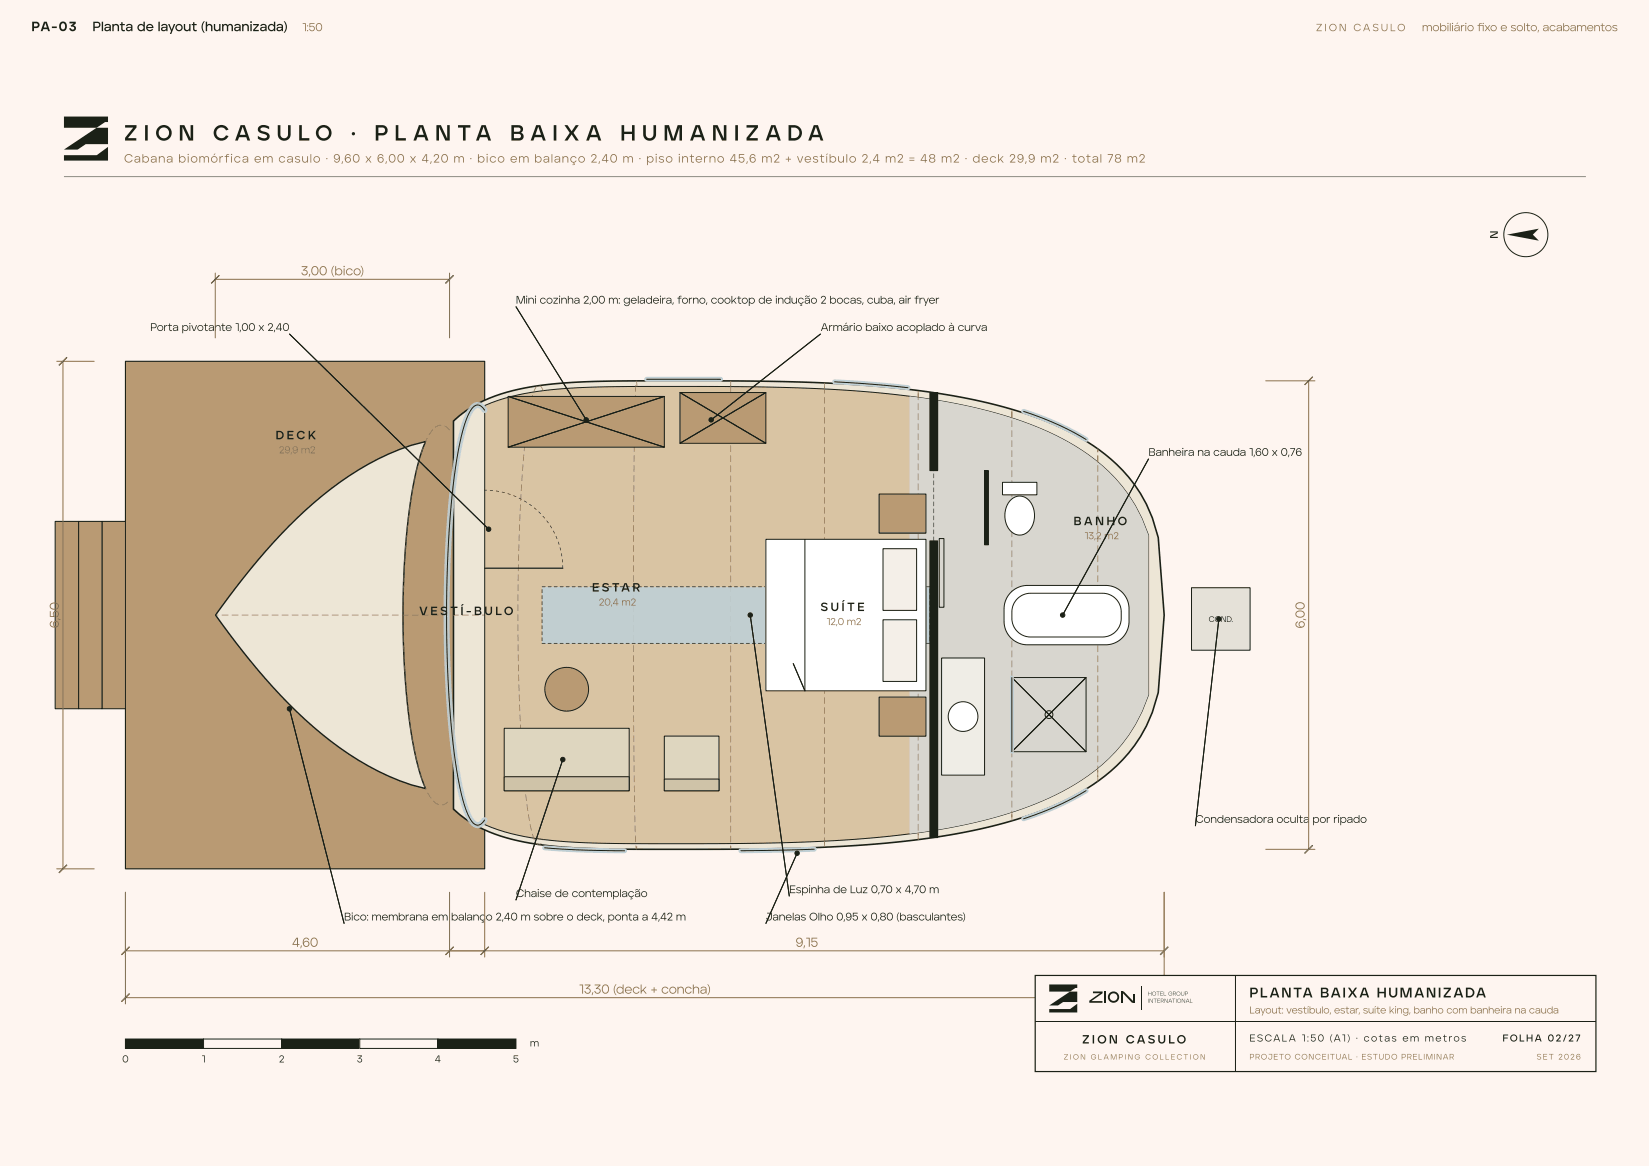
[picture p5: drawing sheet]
<svg xmlns="http://www.w3.org/2000/svg" width="420mm" height="297mm" viewBox="0 0 420 297" stroke-linecap="round" stroke-linejoin="round" font-family="sans-serif">
<defs><g id="words">
<g font-size="5.6" fill="#1b2117">
<text x="31.6" y="35.8">Z I O N</text>
<text x="54.2" y="35.8">C A S U L O</text>
<text x="89.3" y="35.8">·</text>
<text x="95.4" y="35.8">P L A N T A</text>
<text x="129.9" y="35.8">B A I X A</text>
<text x="158" y="35.8">H U M A N I Z A D A</text>
</g>
<text font-size="3.6" fill="#1b2117" x="318.2" y="254.1">PLANTA BAIXA HUMANIZADA</text>
<g font-size="3.4" fill="#1b2117">
<text x="8" y="7.9">PA-03</text>
<text x="23.6" y="7.9">Planta de layout (humanizada)</text>
</g>
<g font-size="3.3" fill="#8b714e">
<text x="76.6" y="70.1">3,00 (bico)</text>
<text x="15" y="160" transform="rotate(-90 15 160)">6,50</text>
<text x="332.3" y="160.1" transform="rotate(-90 332.3 160.1)">6,00</text>
<text x="74.3" y="241.2">4,60</text>
<text x="202.6" y="241.2">9,15</text>
<text x="147.4" y="253.1">13,30 (deck + concha)</text>
</g>
<text font-size="3.1" fill="#8b714e" x="31.6" y="41.4">Cabana biomórfica em casulo · 9,60 x 6,00 x 4,20 m · bico em balanço 2,40 m · piso interno 45,6 m² + vestíbulo 2,4 m² = 48 m² · deck 29,9 m² · total 78 m²</text>
<g font-size="3.1" fill="#1b2117">
<text x="70.2" y="111.9">D E C K</text>
<text x="273.4" y="133.8">B A N H O</text>
<text x="150.8" y="150.7">E S TA R</text>
<text x="209" y="155.7">S U Í T E</text>
<text x="106.7" y="156.7">V E S</text>
<text x="114.7" y="156.7">T Í - B U LO</text>
<text x="275.6" y="265.8">Z I O N CA S U LO</text>
</g>
<g font-size="2.9" fill="#8b714e">
<text x="77" y="7.9">1:50</text>
<text x="362.1" y="7.9">mobiliário fxo e solto, acabamentos</text>
<text x="376.2" y="7.9">i</text>
</g>
<g font-size="2.8" fill="#1b2117">
<text x="381.4" y="60.8" transform="rotate(-90 381.4 60.8)">N</text>
<text x="131.4" y="77.3">Mini cozinha 2,00 m: geladeira, forno, cooktop de indução 2 bocas, cuba, air fryer</text>
<text x="38.3" y="84.3">Porta pivotante 1,00 x 2,40</text>
<text x="209" y="84.3">Armário baixo acoplado à curva</text>
<text x="292.5" y="116.1">Banheira na cauda 1,60 x 0,76</text>
<text x="304.4" y="209.6">Condensadora oculta</text>
<text x="334.2" y="209.6">por ripado</text>
<text x="201" y="227.5">Espinha de Luz 0,70 x 4,70 m</text>
<text x="131.4" y="228.5">Chaise de contemplação</text>
<text x="87.6" y="234.5">Bico: membrana em</text>
<text x="114.9" y="234.5">balanç</text>
<text x="123.7" y="234.5">o 2,40 m sobre o deck, ponta a 4,42 m</text>
<text x="195" y="234.5">Janelas Olho 0,95 x 0,80 (basculantes)</text>
</g>
<text font-size="2.6" fill="#8b714e" x="335.1" y="7.9">Z I O N CA S U LO</text>
<g font-size="2.5" fill="#8b714e">
<text x="71" y="115.5">29,9 m²</text>
<text x="276.2" y="137.3">13,2 m²</text>
<text x="152.5" y="154.3">20,4 m²</text>
<text x="210.5" y="159.2">12,0 m²</text>
<text x="318.2" y="258.2">Layout: vestíbulo, estar, suíte king, banho com banheira na cauda</text>
</g>
<g font-size="2.5" fill="#1b2117">
<text x="135" y="266.6">m</text>
<text x="318.2" y="265.3">ESCALA 1:50 (A1) · cotas em metros</text>
<text x="382.7" y="265.3">FOLHA 02/27</text>
<text x="31.1" y="270.6">0</text>
<text x="51.3" y="270.6">1</text>
<text x="71" y="270.6">2</text>
<text x="90.9" y="270.6">3</text>
<text x="110.7" y="270.6">4</text>
<text x="130.6" y="270.6">5</text>
</g>
<text font-size="2" fill="#1b2117" x="307.8" y="158.4">COND.</text>
<g font-size="2" fill="#8b714e">
<text x="318.2" y="269.9">PROJETO CONCEITUAL · ESTUDO PRELIMINAR</text>
<text x="391.3" y="269.9">SET 2026</text>
</g>
<text font-size="1.9" fill="#8b714e" x="270.9" y="269.9">Z I O N G L A M P I N G C O L L E C T I O N</text>
<g font-size="1.5" fill="#1b2117">
<text x="292.3" y="255.4">INTERNATIONAL</text>
<text x="292.3" y="253.6">HOTEL GROUP</text>
</g>
</g></defs>
<path d="M0 0h419.9v297h-419.9z" fill="#fef5f0"/>
<g fill="#1b2117">
<path d="M16.3 29.7h11.2v1.4h-.7l-2.2 1.4h-8.3z"/>
<path d="M16.3 38.1l8.3-5.6h2.9v4.2h-5.7l-2 1.4z"/>
<path d="M16.3 39.5h8.3l2.9-2.1v3.5h-11.2z"/>
</g>
<path d="M16.3 45h387.6" fill="none" stroke="#1b2117" stroke-width=".25"/>
<path d="M31.9 92h91.5v129.3h-91.5z" fill="#b99a73"/>
<path d="M31.9 92h91.5v129.3h-91.5z" fill="none" stroke="#1b2117" stroke-width=".28"/>
<path d="M26 132.8h5.9v47.7h-5.9z" fill="#b99a73"/>
<path d="M26 132.8h5.9v47.7h-5.9z" fill="none" stroke="#1b2117" stroke-width=".25"/>
<path d="M20 132.8h6v47.7h-6z" fill="#b99a73"/>
<path d="M20 132.8h6v47.7h-6z" fill="none" stroke="#1b2117" stroke-width=".25"/>
<path d="M14 132.8h6v47.7h-6z" fill="#b99a73"/>
<path d="M14 132.8h6v47.7h-6z" fill="none" stroke="#1b2117" stroke-width=".25"/>
<path d="M115.5 107.3a36.3 36.3 0 0 1 19.6-8.7 204.7 204.7 0 0 1 31.7-1.6l34.7 .2a253.2 253.2 0 0 1 49.7 5.4 82 82 0 0 1 28.7 12 37.4 37.4 0 0 1 15.1 22.3l1.5 19.8-1.5 19.7a39 39 0 0 1-19.6 25.3 102 102 0 0 1-33.2 10.9 346.8 346.8 0 0 1-55.8 3.7h-18.1a244.8 244.8 0 0 1-31.7-1.3 42.1 42.1 0 0 1-18.1-6.4l-3-2.5z" fill="#ede6d6"/>
<path d="M115.5 107.3a36.3 36.3 0 0 1 19.6-8.7 204.7 204.7 0 0 1 31.7-1.6l34.7 .2a253.2 253.2 0 0 1 49.7 5.4 82 82 0 0 1 28.7 12 37.4 37.4 0 0 1 15.1 22.3l1.5 19.8-1.5 19.7a39 39 0 0 1-19.6 25.3 102 102 0 0 1-33.2 10.9 346.8 346.8 0 0 1-55.8 3.7h-18.1a244.8 244.8 0 0 1-31.7-1.3 42.1 42.1 0 0 1-18.1-6.4l-3-2.5z" fill="none" stroke="#1b2117" stroke-width=".41"/>
<path d="M73.5 134.1a82.9 82.9 0 0 1 28.3-19.6l2.9-1.1 3.7-.9a79.3 79.3 0 0 0-4.7 21.9 213 213 0 0 0 1.6 55.9 50.4 50.4 0 0 0 3.1 10.6 66.6 66.6 0 0 1-26.4-13.8 156.4 156.4 0 0 1-27.1-30.4 184.4 184.4 0 0 1 18.6-22.6z" fill="#ede6d6"/>
<path d="M73.5 134.1a82.9 82.9 0 0 1 28.3-19.6l2.9-1.1 3.7-.9a79.3 79.3 0 0 0-4.7 21.9 213 213 0 0 0 1.6 55.9 50.4 50.4 0 0 0 3.1 10.6 66.6 66.6 0 0 1-26.4-13.8 156.4 156.4 0 0 1-27.1-30.4 184.4 184.4 0 0 1 18.6-22.6z" fill="none" stroke="#1b2117" stroke-width=".36"/>
<path d="M130.4 156.6l1.7 .1-1.6 .1zM127.9 156.6l1.7 .1-1.7 .1zM125.3 156.6l1.7 .1-1.6 .1zM122.8 156.6l1.7 .1-1.7 .1zM120.2 156.6l1.7 .1-1.6 .1zM117.7 156.6l1.7 .1-1.7 .1zM115.1 156.6l1.7 .1-1.6 .1zM112.6 156.6l1.7 .1-1.7 .1zM110 156.6l1.7 .1-1.6 .1zM107.5 156.6l1.7 .1-1.7 .1zM104.9 156.6l1.7 .1-1.6 .1zM102.4 156.6l1.7 .1-1.7 .1zM99.8 156.6l1.7 .1-1.6 .1zM97.3 156.6l1.7 .1-1.7 .1zM94.7 156.6l1.7 .1-1.6 .1zM92.2 156.6l1.7 .1-1.7 .1zM89.6 156.6l1.7 .1-1.6 .1zM87.1 156.6l1.7 .1-1.7 .1zM84.5 156.6l1.7 .1-1.6 .1zM82 156.6l1.7 .1-1.7 .1zM79.4 156.6l1.7 .1-1.6 .1zM76.9 156.6l1.7 .1-1.7 .1zM74.3 156.6l1.7 .1-1.6 .1zM71.8 156.6l1.7 .1-1.7 .1zM69.2 156.6l1.7 .1-1.6 .1zM66.7 156.6l1.7 .1-1.7 .1zM64.1 156.6l1.7 .1-1.6 .1zM61.6 156.6l1.7 .1-1.7 .1zM59 156.6l1.7 .1-1.6 .1zM56.5 156.6l1.7 .1-1.7 .1zM55.1 156.6l.5 .1-.5 .1z" fill="#8b714e"/>
<path d="M123.4 103.3a68.8 68.8 0 0 1 23.7-4.5l13.5-.3h28.8a305.3 305.3 0 0 1 54.1 4.3 94.5 94.5 0 0 1 30.4 10.9 41.8 41.8 0 0 1 18.6 22.7v40.6a42.9 42.9 0 0 1-22 24.6 112.3 112.3 0 0 1-35.5 10.3 411.7 411.7 0 0 1-57.5 3h-6.7a272.2 272.2 0 0 1-33.8-1.2 51.3 51.3 0 0 1-13.6-3.6z" fill="#d9c4a3"/>
<path d="M123.4 103.3a68.8 68.8 0 0 1 23.7-4.5l13.5-.3h28.8a305.3 305.3 0 0 1 54.1 4.3 94.5 94.5 0 0 1 30.4 10.9 41.8 41.8 0 0 1 18.6 22.7v40.6a42.9 42.9 0 0 1-22 24.6 112.3 112.3 0 0 1-35.5 10.3 411.7 411.7 0 0 1-57.5 3h-6.7a272.2 272.2 0 0 1-33.8-1.2 51.3 51.3 0 0 1-13.6-3.6z" fill="none" stroke="#1b2117" stroke-width=".25"/>
<path d="M231.6 100.9a122.3 122.3 0 0 1 37.2 10 46.4 46.4 0 0 1 20.3 17.9l1.7 3.3 1.7 4.3v40.6a42.9 42.9 0 0 1-22 24.6 112.3 112.3 0 0 1-35.5 10.3l-3.4 .5z" fill="#d8d6cf"/>
<g fill="#8b714e">
<path d="M113.2 108.5l.5 .1 .9 .9zM110.8 108.7l1.1-.5 .5 .1-.1 .1-.4-.1-1 .6zM110.1 109.4l.1 .2-1 1.2zM108.7 111.6l.2 .1-.8 1.4zM107.7 113.9l.2 .1-.7 1.5zM106.9 116.3l.2 .1-.6 1.6zM106.2 118.8l.2 .1-.5 1.5zM105.6 121.3l.2 .1-.4 1.5zM105.1 123.8l.2 .1-.4 1.5zM104.7 126.3l.2 .1-.4 1.6zM104.3 128.8l.2 .1-.3 1.6zM104 131.3l.2 .1-.3 1.6zM103.7 133.8l.2 .1-.3 1.7zM103.5 136.4l.1 .1-.2 1.6zM103.2 138.9l.2 .1-.2 1.6zM103.1 141.5l.1 .1-.2 1.6zM102.9 144l.2 .1-.2 1.6zM102.8 146.6h.1l-.1 1.7zM102.7 149.1l.2 .1-.2 1.6zM102.6 151.7h.2l-.1 1.7zM102.6 154.2l.2 .1-.2 1.6zM102.6 156.8h.1l-.1 1.7zM102.6 159.3l.2 .1-.1 1.6zM102.6 161.9h.2l-.1 1.7zM102.7 164.4l.2 .1-.1 1.6zM102.8 167h.2l-.1 1.7zM102.9 169.5l.2 .1v1.6zM103.1 172.1h.1v1.7zM103.3 174.6l.1 .1 .1 1.6zM103.5 177.1l.1 .1 .1 1.6zM103.7 179.7h.2l.1 1.7zM104 182.2l.2 .1 .1 1.6zM104.4 184.7l.1 .1 .2 1.6zM104.7 187.3h.2l.2 1.6zM105.2 189.8h.2l.2 1.6zM105.7 192.3h.2l.2 1.6zM106.3 194.7l.2 .1 .3 1.6zM107 197.2h.1l.5 1.6zM107.8 199.6h.2l.5 1.6zM108.9 201.9h.1l.8 1.5-.6-.6zM110.3 204l.7 .6 .7 .4-.7-.3zM112.6 205h.2l1.3-.7-.4 .4-.9 .4z"/>
<path d="M137.5 98.2l.5 .3 .4 1.1-.5-1zM136.6 98.4l.2 .1-.3 .1-.6 1.3v-.4zM135.6 100.7l.1 .1-.5 1.5zM135 103.1l.1 .1-.4 1.6zM134.5 105.6l.2 .1-.4 1.6zM134.2 108.2l.1 .1-.3 1.6zM133.8 110.7l.2 .1-.3 1.6zM133.6 113.2l.1 .1-.2 1.6zM133.3 115.8l.2 .1-.2 1.6zM133.1 118.3l.2 .1-.2 1.6zM132.9 120.9h.2l-.2 1.7zM132.8 123.4l.1 .1-.2 1.6zM132.6 125.9l.2 .1-.2 1.6zM132.5 128.5l.2 .1-.2 1.6zM132.4 131l.1 .1-.1 1.6zM132.3 133.6l.1 .1-.1 1.6zM132.2 136.1l.1 .1-.1 1.6zM132.1 138.7l.2 .1-.2 1.6zM132 141.2l.2 .1-.2 1.6zM132 143.8l.1 .1-.1 1.6zM131.9 146.3l.2 .1-.1 1.6zM131.9 148.9l.1 .1-.1 1.6zM131.8 151.4l.2 .1-.1 1.6zM131.8 154l.2 .1-.1 1.6zM131.8 156.5l.2 .1-.1 1.6zM131.8 159.1l.2 .1-.1 1.6zM131.8 161.6l.2 .1-.1 1.6zM131.9 164.2l.1 .1v1.6zM131.9 166.7l.2 .1-.1 1.6zM131.9 169.3l.2 .1v1.6zM132 171.8l.2 .1-.1 1.6zM132.1 174.4h.1v1.7zM132.1 176.9l.2 .1v1.6zM132.2 179.5h.2v1.7zM132.3 182l.2 .1v1.6zM132.5 184.6h.1v1.7zM132.6 187.1l.2 .1v1.6zM132.7 189.7h.2v1.7zM132.9 192.2l.2 .1v1.6zM133.1 194.8h.2v1.7zM133.3 197.3l.2 .1v1.6zM133.5 199.8l.2 .1 .1 1.6zM133.8 202.4h.2l.1 1.7zM134.1 204.9l.2 .1 .1 1.6zM134.5 207.4l.2 .1 .1 1.6zM134.9 209.9l.2 .1 .3 1.6zM135.5 212.4l.2 .1 .4 1.5-.2-.2zM136.5 214.7l.4 .5h.5l.3-.4 .2 .1-.4 .4h-.6zM138.3 213.8l.2 .1-.2 .2z"/>
<path d="M161.9 97h.3v1.5l-.2-1.4h.1l-.1 .1zM161.8 98.1l.2 .1-.2 1.6zM161.7 100.6l.2 .1-.2 1.7zM161.6 103.2l.2 .1-.1 1.6zM161.6 105.7l.2 .1-.2 1.6zM161.5 108.3l.2 .1-.1 1.6zM161.5 110.8l.2 .1-.2 1.6zM161.5 113.4l.1 .1-.1 1.6zM161.4 115.9l.2 .1-.1 1.6zM161.4 118.5l.2 .1-.1 1.6zM161.4 121l.1 .1-.1 1.6zM161.4 123.6l.1 .1-.1 1.6zM161.3 126.1l.2 .1-.1 1.6zM161.3 128.7l.2 .1-.1 1.6zM161.3 131.2l.2 .1-.1 1.6zM161.3 133.8l.2 .1-.2 1.6zM161.3 136.3l.1 .1-.1 1.6zM161.3 138.9l.1 .1-.1 1.6zM161.2 141.4l.2 .1-.1 1.6zM161.2 144l.2 .1-.1 1.6zM161.2 146.5l.2 .1-.1 1.6zM161.2 149.1l.2 .1-.1 1.6zM161.2 151.6l.2 .1-.1 1.6zM161.2 154.2l.2 .1-.1 1.6zM161.2 156.7l.2 .1-.1 1.6zM161.2 159.3l.2 .1-.1 1.6zM161.2 161.8l.2 .1-.1 1.6zM161.2 164.4l.2 .1-.1 1.6zM161.2 166.9l.2 .1-.1 1.6zM161.2 169.5l.2 .1-.1 1.6zM161.2 172l.2 .1-.1 1.6zM161.3 174.6l.1 .1-.1 1.6zM161.3 177.1l.1 .1-.1 1.6zM161.3 179.7l.2 .1-.1 1.6zM161.3 182.2l.2 .1-.1 1.6zM161.3 184.8l.2 .1-.1 1.6zM161.3 187.3l.2 .1-.1 1.6zM161.4 189.9l.1 .1-.1 1.6zM161.4 192.4l.2 .1-.1 1.6zM161.4 195l.2 .1-.1 1.6zM161.4 197.5l.2 .1-.1 1.6zM161.5 200.1l.1 .1v1.6zM161.5 202.6l.2 .1-.1 1.6zM161.5 205.2l.2 .1-.1 1.6zM161.6 207.7l.2 .1-.1 1.6zM161.7 210.3l.1 .1v1.6zM161.7 212.8l.2 .1v1.6zM161.9 215.4h.1l.1 .8-.1 .1 .1-.7h.2l-.2 .8-.2-.1z"/>
<path d="M186 97l.2 .1-.1 1.5-.1-1.5h.2l-.1 .2zM186 98.2h.2l-.1 1.7zM186 100.7l.2 .1-.1 1.6zM186 103.3h.2l-.1 1.7zM186 105.8l.2 .1-.1 1.6zM186 108.4h.2l-.1 1.7zM186 110.9l.2 .1-.1 1.6zM186 113.5h.2l-.1 1.7zM186 116l.2 .1-.1 1.6zM186 118.6h.2l-.1 1.7zM186 121.1l.2 .1-.1 1.6zM186 123.7h.2l-.1 1.7zM186 126.2l.2 .1-.1 1.6zM186 128.8h.2l-.1 1.7zM186 131.3l.2 .1-.1 1.6zM186 133.9h.2l-.1 1.7zM186 136.4l.2 .1-.1 1.6zM186 139h.2l-.1 1.7zM186 141.5l.2 .1-.1 1.6zM186 144.1h.2l-.1 1.7zM186 146.6l.2 .1-.1 1.6zM186 149.2h.2l-.1 1.7zM186 151.7l.2 .1-.1 1.6zM186 154.3h.2l-.1 1.7zM186 156.8l.2 .1-.1 1.6zM186 159.4h.2l-.1 1.7zM186 161.9l.2 .1-.1 1.6zM186 164.5h.2l-.1 1.7zM186 167l.2 .1-.1 1.6zM186 169.6h.2l-.1 1.7zM186 172.1l.2 .1-.1 1.6zM186 174.7h.2l-.1 1.7zM186 177.2l.2 .1-.1 1.6zM186 179.8h.2l-.1 1.7zM186 182.3l.2 .1-.1 1.6zM186 184.9h.2l-.1 1.7zM186 187.4l.2 .1-.1 1.6zM186 190h.2l-.1 1.7zM186 192.5l.2 .1-.1 1.6zM186 195.1h.2l-.1 1.7zM186 197.6l.2 .1-.1 1.6zM186 200.2h.2l-.1 1.7zM186 202.7l.2 .1-.1 1.6zM186 205.3h.2l-.1 1.7zM186 207.8l.2 .1-.1 1.6zM186 210.4h.2l-.1 1.7zM186 212.9l.2 .1-.1 1.6zM186 215.4l.2 .1-.1 .9-.1-.9h.2v.8h-.2z"/>
<path d="M209.9 97.5l.2 .1-.1 1.6-.1-1.6h.2l-.2 .1zM209.9 98.6l.2 .1-.1 1.6zM209.9 101.1l.2 .1-.1 1.6zM209.9 103.7l.2 .1-.1 1.6zM209.9 106.2l.2 .1-.1 1.6zM209.9 108.8l.2 .1-.1 1.6zM209.9 111.3l.2 .1-.1 1.6zM209.9 113.9l.2 .1-.1 1.6zM209.9 116.4l.2 .1-.1 1.6zM209.9 119l.2 .1-.1 1.6zM209.9 121.5l.2 .1-.1 1.6zM209.9 124.1l.2 .1-.1 1.6zM209.9 126.6l.2 .1-.1 1.6zM209.9 129.2l.2 .1-.1 1.6zM209.9 131.7l.2 .1-.1 1.6zM209.9 134.3l.2 .1-.1 1.6zM209.9 136.8l.2 .1-.1 1.6zM209.9 139.4l.2 .1-.1 1.6zM209.9 141.9l.2 .1-.1 1.6zM209.9 144.5l.2 .1-.1 1.6zM209.9 147l.2 .1-.1 1.6zM209.9 149.6l.2 .1-.1 1.6zM209.9 152.1l.2 .1-.1 1.6zM209.9 154.7h.2l-.1 1.7zM209.9 157.2l.2 .1-.1 1.6zM209.9 159.8h.2l-.1 1.7zM209.9 162.3l.2 .1-.1 1.6zM209.9 164.9h.2l-.1 1.7zM209.9 167.4l.2 .1-.1 1.6zM209.9 170h.2l-.1 1.7zM209.9 172.5l.2 .1-.1 1.6zM209.9 175.1h.2l-.1 1.7zM209.9 177.6l.2 .1-.1 1.6zM209.9 180.2h.2l-.1 1.7zM209.9 182.7l.2 .1-.1 1.6zM209.9 185.3h.2l-.1 1.7zM209.9 187.8l.2 .1-.1 1.6zM209.9 190.4h.2l-.1 1.7zM209.9 192.9l.2 .1-.1 1.6zM209.9 195.5h.2l-.1 1.7zM209.9 198l.2 .1-.1 1.6zM209.9 200.6h.2l-.1 1.7zM209.9 203.1l.2 .1-.1 1.6zM209.9 205.7h.2l-.1 1.7zM209.9 208.2l.2 .1-.1 1.6zM209.9 210.8h.2l-.1 1.7zM209.9 213.3l.2 .1-.1 1.6zM209.9 214.2l.2 .1-.1 1.4z"/>
<path d="M233.8 99.6l.1 .1-.1 1.6zM233.8 100.2l.1 .1-.1 1.6zM233.8 102.8l.1 .1-.1 1.6zM233.8 105.3l.1 .1-.1 1.6zM233.8 107.9l.1 .1-.1 1.6zM233.8 110.4l.1 .1-.1 1.6zM233.8 113l.1 .1-.1 1.6zM233.8 115.5l.1 .1-.1 1.6zM233.8 118.1l.1 .1-.1 1.6zM233.8 120.6l.1 .1-.1 1.6zM233.8 123.2l.1 .1-.1 1.6zM233.8 125.7l.1 .1-.1 1.6zM233.8 128.3l.1 .1-.1 1.6zM233.8 130.8l.1 .1-.1 1.6zM233.8 133.4l.1 .1-.1 1.6zM233.8 135.9l.1 .1-.1 1.6zM233.8 138.5l.1 .1-.1 1.6zM233.8 141l.1 .1-.1 1.6zM233.8 143.6l.1 .1-.1 1.6zM233.8 146.1l.1 .1-.1 1.6zM233.8 148.7l.1 .1-.1 1.6zM233.8 151.2l.1 .1-.1 1.6zM233.8 153.8l.1 .1-.1 1.6zM233.8 156.3l.1 .1-.1 1.6zM233.8 158.9l.1 .1-.1 1.6zM233.8 161.4l.1 .1-.1 1.6zM233.8 164l.1 .1-.1 1.6zM233.8 166.5l.1 .1-.1 1.6zM233.8 169.1l.1 .1-.1 1.6zM233.8 171.6l.1 .1-.1 1.6zM233.8 174.2l.1 .1-.1 1.6zM233.8 176.7l.1 .1-.1 1.6zM233.8 179.3l.1 .1-.1 1.6zM233.8 181.8l.1 .1-.1 1.6zM233.8 184.4l.1 .1-.1 1.6zM233.8 186.9l.1 .1-.1 1.6zM233.8 189.5l.1 .1-.1 1.6zM233.8 192l.1 .1-.1 1.6zM233.8 194.6l.1 .1-.1 1.6zM233.8 197.1l.1 .1-.1 1.6zM233.8 199.7l.1 .1-.1 1.6zM233.8 202.2l.1 .1-.1 1.6zM233.8 204.8l.1 .1-.1 1.6zM233.8 207.3l.1 .1-.1 1.6zM233.8 209.9l.1 .1-.1 1.6zM233.8 212.4l.1 .1-.1 1.5zM233.8 212l.1 .1-.1 .7z"/>
<path d="M257.6 104.9h.2l-.1 1.7zM257.6 104.5l.2 .1-.1 1.6zM257.6 107.1l.2 .1-.1 1.6zM257.6 109.6l.2 .1-.1 1.6zM257.6 112.2l.2 .1-.1 1.6zM257.6 114.7l.2 .1-.1 1.6zM257.6 117.3l.2 .1-.1 1.6zM257.6 119.8l.2 .1-.1 1.6zM257.6 122.4l.2 .1-.1 1.6zM257.6 124.9l.2 .1-.1 1.6zM257.6 127.5l.2 .1-.1 1.6zM257.6 130l.2 .1-.1 1.6zM257.6 132.6l.2 .1-.1 1.6zM257.6 135.1l.2 .1-.1 1.6zM257.6 137.7l.2 .1-.1 1.6zM257.6 140.2l.2 .1-.1 1.6zM257.6 142.8l.2 .1-.1 1.6zM257.6 145.3l.2 .1-.1 1.6zM257.6 147.9l.2 .1-.1 1.6zM257.6 150.4l.2 .1-.1 1.6zM257.6 153l.2 .1-.1 1.6zM257.6 155.5l.2 .1-.1 1.6zM257.6 158.1l.2 .1-.1 1.6zM257.6 160.6l.2 .1-.1 1.6zM257.6 163.2l.2 .1-.1 1.6zM257.6 165.7l.2 .1-.1 1.6zM257.6 168.3l.2 .1-.1 1.6zM257.6 170.8l.2 .1-.1 1.6zM257.6 173.4l.2 .1-.1 1.6zM257.6 175.9l.2 .1-.1 1.6zM257.6 178.5l.2 .1-.1 1.6zM257.6 181l.2 .1-.1 1.6zM257.6 183.6l.2 .1-.1 1.6zM257.6 186.1l.2 .1-.1 1.6zM257.6 188.7l.2 .1-.1 1.6zM257.6 191.2l.2 .1-.1 1.6zM257.6 193.8l.2 .1-.1 1.6zM257.6 196.3l.2 .1-.1 1.6zM257.6 198.9l.2 .1-.1 1.6zM257.6 201.4l.2 .1-.1 1.6zM257.6 204l.2 .1-.1 1.6zM257.6 206.5l.2 .1-.1 1.6zM257.6 207.4l.2 .1-.1 1.6z"/>
<path d="M279.5 116.1l.2 .1-.1 1.6zM279.5 114.3h.2l-.1 1-.1-1h.2l-.1 .8zM279.5 116l.2 .1-.1 1.6zM279.5 118.5l.2 .1-.1 1.6zM279.5 121.1l.2 .1-.1 1.6zM279.5 123.6l.2 .1-.1 1.6zM279.5 126.2l.2 .1-.1 1.6zM279.5 128.7l.2 .1-.1 1.6zM279.5 131.3l.2 .1-.1 1.6zM279.5 133.8l.2 .1-.1 1.6zM279.5 136.4l.2 .1-.1 1.6zM279.5 138.9l.2 .1-.1 1.6zM279.5 141.5l.2 .1-.1 1.6zM279.5 144l.2 .1-.1 1.6zM279.5 146.6l.2 .1-.1 1.6zM279.5 149.1l.2 .1-.1 1.6zM279.5 151.7l.2 .1-.1 1.6zM279.5 154.2l.2 .1-.1 1.6zM279.5 156.8l.2 .1-.1 1.6zM279.5 159.3l.2 .1-.1 1.6zM279.5 161.9l.2 .1-.1 1.6zM279.5 164.4l.2 .1-.1 1.6zM279.5 167l.2 .1-.1 1.6zM279.5 169.5l.2 .1-.1 1.6zM279.5 172.1l.2 .1-.1 1.6zM279.5 174.6l.2 .1-.1 1.6zM279.5 177.2l.2 .1-.1 1.6zM279.5 179.7l.2 .1-.1 1.6zM279.5 182.3l.2 .1-.1 1.6zM279.5 184.8l.2 .1-.1 1.6zM279.5 187.4l.2 .1-.1 1.6zM279.5 189.9l.2 .1-.1 1.6zM279.5 192.5l.2 .1-.1 1.6zM279.5 195l.2 .1-.1 1.6zM279.5 197.6l.2 .1-.1 1.4zM279.5 196.2l.2 .1-.1 1.6z"/>
</g>
<path d="M138 149.5h98.8v14.4h-98.8z" fill="#bfd0d6"/>
<path d="M139.5 163.8l.9 .1-.8 .1zM141 163.8l1 .1-.9 .1zM142.6 163.8l.9 .1-.9 .1zM144.1 163.8l.9 .1-.8 .1zM145.6 163.8l1 .1-.9 .1zM147.2 163.8l.9 .1-.9 .1zM148.7 163.8l.9 .1-.8 .1zM150.2 163.8l1 .1-.9 .1zM151.7 163.8l1 .1-.9 .1zM153.3 163.8l.9 .1-.9 .1zM154.8 163.8l.9 .1-.8 .1zM156.3 163.8l1 .1-.9 .1zM157.9 163.8l.9 .1-.9 .1zM159.4 163.8l.9 .1-.8 .1zM160.9 163.8l1 .1-.9 .1zM162.5 163.8l.9 .1-.9 .1zM164 163.8l.9 .1-.8 .1zM165.5 163.8l1 .1-.9 .1zM167 163.8l1 .1-.9 .1zM168.6 163.8l.9 .1-.9 .1zM170.1 163.8l.9 .1-.8 .1zM171.6 163.8l1 .1-.9 .1zM173.2 163.8l.9 .1-.9 .1zM174.7 163.8l.9 .1-.8 .1zM176.2 163.8l1 .1-.9 .1zM177.8 163.8l.9 .1-.9 .1zM179.3 163.8l.9 .1-.8 .1zM180.8 163.8l1 .1-.9 .1zM182.3 163.8l1 .1-.9 .1zM183.9 163.8l.9 .1-.9 .1zM185.4 163.8l.9 .1-.8 .1zM186.9 163.8l1 .1-.9 .1zM188.5 163.8l.9 .1-.9 .1zM190 163.8l.9 .1-.8 .1zM191.5 163.8l1 .1-.9 .1zM193.1 163.8l.9 .1-.9 .1zM194.6 163.8l.9 .1-.8 .1zM196.1 163.8l1 .1-.9 .1zM197.6 163.8l1 .1-.9 .1zM199.2 163.8l.9 .1-.9 .1zM200.7 163.8l.9 .1-.8 .1zM202.2 163.8l1 .1-.9 .1zM203.8 163.8l.9 .1-.9 .1zM205.3 163.8l.9 .1-.8 .1zM206.8 163.8l1 .1-.9 .1zM208.4 163.8l.9 .1-.9 .1zM209.9 163.8l.9 .1-.8 .1zM211.4 163.8l1 .1-.9 .1zM212.9 163.8l1 .1-.9 .1zM214.5 163.8l.9 .1-.9 .1zM216 163.8l.9 .1-.8 .1zM217.5 163.8l1 .1-.9 .1zM219.1 163.8l.9 .1-.9 .1zM220.6 163.8l.9 .1-.8 .1zM222.1 163.8l1 .1-.9 .1zM223.7 163.8l.9 .1-.9 .1zM225.2 163.8l.9 .1-.8 .1zM226.7 163.8l1 .1-.9 .1zM228.2 163.8l1 .1-.9 .1zM229.8 163.8l.9 .1-.9 .1zM231.3 163.8l.9 .1-.8 .1zM232.8 163.8l1 .1-.9 .1zM234.4 163.8l.9 .1-.9 .1zM235.9 163.8l.9 .1-.8 .1zM236.7 162.4h.2l-.1 .9zM236.7 160.8l.2 .1-.1 .9zM236.7 159.3l.2 .1-.1 .8zM236.7 157.8h.2l-.1 .9zM236.7 156.2l.2 .1-.1 .9zM236.7 154.7l.2 .1-.1 .8zM236.7 153.2h.2l-.1 .9zM236.7 151.6l.2 .1-.1 .9zM236.7 150.1l.2 .1-.1 .9zM235.9 149.4l1 .1-.9 .1zM234.4 149.4l.9 .1-.8 .1zM232.9 149.4l.9 .1-.9 .1zM231.3 149.4l1 .1-.9 .1zM229.8 149.4l.9 .1-.8 .1zM228.3 149.4l.9 .1-.9 .1zM226.7 149.4l1 .1-.9 .1zM225.2 149.4l1 .1-.9 .1zM223.7 149.4l.9 .1-.8 .1zM222.2 149.4l.9 .1-.9 .1zM220.6 149.4l1 .1-.9 .1zM219.1 149.4l.9 .1-.8 .1zM217.6 149.4l.9 .1-.9 .1zM216 149.4l1 .1-.9 .1zM214.5 149.4l.9 .1-.8 .1zM213 149.4l.9 .1-.9 .1zM211.4 149.4l1 .1-.9 .1zM209.9 149.4l1 .1-.9 .1zM208.4 149.4l.9 .1-.8 .1zM206.9 149.4l.9 .1-.9 .1zM205.3 149.4l1 .1-.9 .1zM203.8 149.4l.9 .1-.8 .1zM202.3 149.4l.9 .1-.9 .1zM200.7 149.4l1 .1-.9 .1zM199.2 149.4l.9 .1-.8 .1zM197.7 149.4l.9 .1-.9 .1zM196.1 149.4l1 .1-.9 .1zM194.6 149.4l1 .1-.9 .1zM193.1 149.4l.9 .1-.8 .1zM191.6 149.4l.9 .1-.9 .1zM190 149.4l1 .1-.9 .1zM188.5 149.4l.9 .1-.8 .1zM187 149.4l.9 .1-.9 .1zM185.4 149.4l1 .1-.9 .1zM183.9 149.4l.9 .1-.8 .1zM182.4 149.4l.9 .1-.9 .1zM180.8 149.4l1 .1-.9 .1zM179.3 149.4l1 .1-.9 .1zM177.8 149.4l.9 .1-.8 .1zM176.3 149.4l.9 .1-.9 .1zM174.7 149.4l1 .1-.9 .1zM173.2 149.4l.9 .1-.8 .1zM171.7 149.4l.9 .1-.9 .1zM170.1 149.4l1 .1-.9 .1zM168.6 149.4l.9 .1-.8 .1zM167.1 149.4l.9 .1-.9 .1zM165.5 149.4l1 .1-.9 .1zM164 149.4l1 .1-.9 .1zM162.5 149.4l.9 .1-.8 .1zM161 149.4l.9 .1-.9 .1zM159.4 149.4l1 .1-.9 .1zM157.9 149.4l.9 .1-.8 .1zM156.4 149.4l.9 .1-.9 .1zM154.8 149.4l1 .1-.9 .1zM153.3 149.4l.9 .1-.8 .1zM151.8 149.4l.9 .1-.9 .1zM150.2 149.4l1 .1-.9 .1zM148.7 149.4l1 .1-.9 .1zM147.2 149.4l.9 .1-.8 .1zM145.7 149.4l.9 .1-.9 .1zM144.1 149.4l1 .1-.9 .1zM142.6 149.4l.9 .1-.8 .1zM141.1 149.4l.9 .1-.9 .1zM139.5 149.4l1 .1-.9 .1zM138 149.4l.9 .1-.8 .1zM138 150.1l.2 .1-.2 .9zM138 151.7h.2l-.2 .9zM138 153.2l.2 .1-.2 .8zM138 154.7l.2 .1-.2 .9zM138 156.3h.2l-.2 .9zM138 157.8l.2 .1-.2 .8zM138 159.3l.2 .1-.2 .9zM138 160.8l.2 .1-.2 .9zM138 162.4h.2l-.2 .9zM138 163.8l.9 .1-.9 .1z" fill="#1b2117"/>
<path d="M164.7 96.6h18.8M212.5 97.3l9.4 .6 9.3 .9M260.7 104.8a74.8 74.8 0 0 1 15.9 7.1M138.7 216l8.1 .5 12.3 .2M207.4 216.3l-18.7 .4M276.6 201.4a74.8 74.8 0 0 1-15.9 7.2" fill="none" stroke="#bfd0d6" stroke-width="1.3"/>
<path d="M164.7 96.6h18.8M212.5 97.3l9.4 .6 9.3 .9M123.4 104.5a1.93 1.93 0 0 0-2.3-1.2 8.5 8.5 0 0 0-2.8 4.8 127.4 127.4 0 0 0-3.9 26.8 308.1 308.1 0 0 0 1.9 61.5 41.1 41.1 0 0 0 3.3 12.1 2.48 2.48 0 0 0 2.4 1.7l.5-.3 .9-1M260.7 104.8a74.8 74.8 0 0 1 15.9 7.1M138.7 216l8.1 .5 12.3 .2M207.4 216.3l-18.7 .4M276.6 201.4a74.8 74.8 0 0 1-15.9 7.2" fill="none" stroke="#1b2117" stroke-width=".25"/>
<path d="M123.4 104.5a1.93 1.93 0 0 0-2.3-1.2 8.5 8.5 0 0 0-2.8 4.8 127.4 127.4 0 0 0-3.9 26.8 308.1 308.1 0 0 0 1.9 61.5 41.1 41.1 0 0 0 3.3 12.1 2.48 2.48 0 0 0 2.4 1.7l.5-.3 .9-1" fill="none" stroke="#bfd0d6" stroke-width="1.5"/>
<path d="M123.4 144.7h19.9" fill="none" stroke="#1b2117" stroke-width=".31"/>
<g fill="#1b2117">
<path d="M236.8 137.8h2v75.6h-2z"/>
<path d="M143.2 144h.2v.7h-.1zM143.1 142.5h.2v.7h-.1zM142.9 141l.1-.1 .2 .8h-.2zM142.5 139.5l.2-.1 .2 .8h-.2zM142.1 138h.1l.3 .7-.2 .1zM141.5 136.6l.1-.1 .3 .7-.1 .1zM140.8 135.2h.2l.3 .7h-.1zM140 133.9l.2-.1 .4 .7-.2 .1zM139.2 132.7l.1-.1 .4 .6-.1 .1zM138.2 131.5l.1-.1 .5 .6-.1 .1zM137.2 130.3l.6 .5-.1 .1-.6-.5zM136.1 129.3l.5 .5-.1 .1-.5-.5zM134.8 128.3l.7 .5-.1 .1-.7-.4zM133.5 127.5l.7 .4-.1 .2-.6-.5zM132.2 126.8l.7 .3-.1 .2-.7-.4zM130.8 126.2l.7 .3-.1 .1-.7-.3zM129.3 125.7l.7 .2v.1l-.7-.2zM127.8 125.3l.8 .1-.1 .2-.7-.2zM126.3 125l.8 .1v.2l-.8-.2zM124.8 124.8l.7 .1v.1h-.7zM123.4 124.8h.6v.1h-.6z"/>
</g>
<path d="M236.8 137.8h2v75.6h-2z" fill="none" stroke="#1b2117" stroke-width=".25"/>
<path d="M236.8 100h2v19.9h-2z" fill="#1b2117"/>
<path d="M236.8 100h2v19.9h-2z" fill="none" stroke="#1b2117" stroke-width=".25"/>
<path d="M237.7 136.7l.2 .1-.1 1.1zM237.7 134.9l.2 .1-.1 1.1zM237.7 133.1l.2 .1-.1 1.1zM237.7 131.3l.2 .1-.1 1.1zM237.7 129.6h.2l-.1 1.1zM237.7 127.8h.2l-.1 1.1zM237.7 126l.2 .1-.1 1zM237.7 124.2l.2 .1-.1 1.1zM237.7 122.4l.2 .1-.1 1.1zM237.7 120.6l.2 .1-.1 1.1zM237.7 119.9a.1 .1 0 0 1 .2 0 .1 .1 0 0 1-.2 0z" fill="#1b2117"/>
<path d="M239.2 137.2h1.2v17.5h-1.2z" fill="none" stroke="#1b2117" stroke-width=".25"/>
<path d="M250.7 119.9h1v18.9h-1z" fill="#1b2117"/>
<path d="M250.7 119.9h1v18.9h-1z" fill="none" stroke="#1b2117" stroke-width=".25"/>
<path d="M195 137.4h40.8v38.6h-40.8z" fill="#fff"/>
<path d="M195 137.4h40.8v38.6h-40.8z" fill="none" stroke="#1b2117" stroke-width=".25"/>
<path d="M224.9 157.9h8.5v15.7h-8.5z" fill="#f4efe8"/>
<path d="M224.9 157.9h8.5v15.7h-8.5z" fill="none" stroke="#1b2117" stroke-width=".25"/>
<path d="M224.9 139.8h8.5v15.7h-8.5z" fill="#f4efe8"/>
<path d="M205 137.4v38.6l-3-7M224.9 139.8h8.5v15.7h-8.5z" fill="none" stroke="#1b2117" stroke-width=".25"/>
<path d="M202 169l3 7z" fill="#000"/>
<path d="M223.9 125.8h11.9v10h-11.9z" fill="#b99a73"/>
<path d="M223.9 125.8h11.9v10h-11.9z" fill="none" stroke="#1b2117" stroke-width=".25"/>
<path d="M223.9 177.6h11.9v9.9h-11.9z" fill="#b99a73"/>
<path d="M223.9 177.6h11.9v9.9h-11.9z" fill="none" stroke="#1b2117" stroke-width=".25"/>
<path d="M173.2 100h21.8v12.9h-21.8z" fill="#b99a73"/>
<path d="M173.2 100h21.8v12.9h-21.8zM173.2 100l21.8 12.9M195 100l-21.8 12.9" fill="none" stroke="#1b2117" stroke-width=".25"/>
<path d="M173.2 100l21.8 12.9zM173.2 112.9l21.8-12.9z" fill="#000"/>
<path d="M129.4 101h39.8v12.9h-39.8z" fill="#b99a73"/>
<path d="M129.4 101h39.8v12.9h-39.8zM129.4 101l39.8 12.9M169.2 101l-39.8 12.9" fill="none" stroke="#1b2117" stroke-width=".25"/>
<path d="M129.4 113.9l39.8-12.9zM129.4 101l39.8 12.9z" fill="#000"/>
<path d="M128.4 185.5h31.8v15.9h-31.8z" fill="#ded6bf"/>
<path d="M128.4 185.5h31.8v15.9h-31.8z" fill="none" stroke="#1b2117" stroke-width=".25"/>
<path d="M128.4 197.8h31.8v3.6h-31.8z" fill="#cfc3a8"/>
<path d="M128.4 197.8h31.8v3.6h-31.8z" fill="none" stroke="#1b2117" stroke-width=".25"/>
<path d="M169.2 187.5h13.9v13.9h-13.9z" fill="#ded6bf"/>
<path d="M169.2 187.5h13.9v13.9h-13.9z" fill="none" stroke="#1b2117" stroke-width=".25"/>
<path d="M169.2 198.4h13.9v3h-13.9z" fill="#cfc3a8"/>
<path d="M169.2 198.4h13.9v3h-13.9z" fill="none" stroke="#1b2117" stroke-width=".25"/>
<circle cx="144.3" cy="175.6" r="5.6" fill="#b99a73"/>
<circle cx="144.3" cy="175.6" r="5.6" fill="none" stroke="#1b2117" stroke-width=".25"/>
<path d="M239.8 167.6h10.9v29.8h-10.9z" fill="#efede6"/>
<path d="M239.8 167.6h10.9v29.8h-10.9z" fill="none" stroke="#1b2117" stroke-width=".25"/>
<circle cx="245.3" cy="182.5" r="3.8" fill="#fff"/>
<circle cx="245.3" cy="182.5" r="3.8" fill="none" stroke="#1b2117" stroke-width=".25"/>
<path d="M257.4 127.4a3.3 3.3 0 0 1 5.6 1.4 5.5 5.5 0 0 1-2.3 7.3 3.8 3.8 0 0 1-4.7-3.5 5.9 5.9 0 0 1 1.4-5.2z" fill="#fff"/>
<path d="M257.4 127.4a3.3 3.3 0 0 1 5.6 1.4 5.5 5.5 0 0 1-2.3 7.3 3.8 3.8 0 0 1-4.7-3.5 5.9 5.9 0 0 1 1.4-5.2z" fill="none" stroke="#1b2117" stroke-width=".25"/>
<path d="M255.3 122.9h8.8v3.1h-8.8z" fill="#fff"/>
<path d="M255.3 122.9h8.8v3.1h-8.8z" fill="none" stroke="#1b2117" stroke-width=".25"/>
<path d="M257.7 172.6h18.9v18.9h-18.9z" fill="#d8d6cf"/>
<g fill="none" stroke="#1b2117" stroke-width=".25">
<path d="M257.7 172.6h18.9v18.9h-18.9zM257.7 172.6l18.9 18.9M276.6 172.6l-18.9 18.9"/>
<circle cx="267.1" cy="182" r=".99"/>
</g>
<path d="M257.7 172.6l18.9 18.9zM257.7 191.5l18.9-18.9z" fill="#000"/>
<path d="M257.5 150.9a6 6 0 0 1 4.2-1.8h19.9a6 6 0 0 1 5.9 6v3.2a6 6 0 0 1-5.9 5.9h-19.9a6 6 0 0 1-6-5.9v-3.2a6 6 0 0 1 1.8-4.2z" fill="#fff"/>
<path d="M257.5 150.9a6 6 0 0 1 4.2-1.8h19.9a6 6 0 0 1 5.9 6v3.2a6 6 0 0 1-5.9 5.9h-19.9a6 6 0 0 1-6-5.9v-3.2a6 6 0 0 1 1.8-4.2zM259.1 152.5l1.3-.9 1.8-.5h18.6a4.8 4.8 0 0 1 4.7 4.8v1.6a4.8 4.8 0 0 1-4.7 4.8h-18.3a4.8 4.8 0 0 1-4.8-4.8l.2-2.8 .4-1.2z" fill="none" stroke="#1b2117" stroke-width=".25"/>
<path d="M303.4 149.7h15v15.9h-15z" fill="#e5e1d8"/>
<path d="M131.4 78.1l17.9 28.9M303.4 149.7h15v15.9h-15zM257.7 172.6v18.9" fill="none" stroke="#1b2117" stroke-width=".25"/>
<path d="M257.7 172.6v18.9" fill="none" stroke="#bfd0d6" stroke-width="1"/>
<path d="M131.4 78.1l17.9 28.9z" fill="#000"/>
<circle cx="149.3" cy="107" r=".56" fill="#1b2117"/>
<g fill="none" stroke="#1b2117" stroke-width=".25">
<path d="M209 85.1l-27.9 21.9"/>
<circle cx="149.3" cy="107" r=".56"/>
</g>
<path d="M181.1 107l27.9-21.9z" fill="#000"/>
<circle cx="181.1" cy="107" r=".56" fill="#1b2117"/>
<g fill="none" stroke="#1b2117" stroke-width=".25">
<path d="M203 217.3l-8 17.9"/>
<circle cx="181.1" cy="107" r=".56"/>
</g>
<path d="M203 217.3l-8 17.9z" fill="#000"/>
<circle cx="203" cy="217.3" r=".56" fill="#1b2117"/>
<g fill="none" stroke="#1b2117" stroke-width=".25">
<path d="M191.1 156.7l9.9 71.6"/>
<circle cx="203" cy="217.3" r=".56"/>
</g>
<path d="M191.1 156.7l9.9 71.6z" fill="#000"/>
<circle cx="191.1" cy="156.7" r=".56" fill="#1b2117"/>
<g fill="none" stroke="#1b2117" stroke-width=".25">
<path d="M292.5 116.9l-21.9 39.8"/>
<circle cx="191.1" cy="156.7" r=".56"/>
</g>
<path d="M292.5 116.9l-21.9 39.8z" fill="#000"/>
<circle cx="270.6" cy="156.7" r=".56" fill="#1b2117"/>
<g fill="none" stroke="#1b2117" stroke-width=".25">
<path d="M73.7 85.1l50.7 49.7"/>
<circle cx="270.6" cy="156.7" r=".56"/>
</g>
<path d="M73.7 85.1l50.7 49.7z" fill="#000"/>
<circle cx="124.4" cy="134.8" r=".56" fill="#1b2117"/>
<g fill="none" stroke="#1b2117" stroke-width=".25">
<path d="M310.4 157.7l-6 52.7"/>
<circle cx="124.4" cy="134.8" r=".56"/>
</g>
<path d="M310.4 157.7l-6 52.7z" fill="#000"/>
<circle cx="310.4" cy="157.7" r=".56" fill="#1b2117"/>
<g fill="none" stroke="#1b2117" stroke-width=".25">
<path d="M73.7 180.5l13.9 54.7"/>
<circle cx="310.4" cy="157.7" r=".56"/>
</g>
<path d="M73.7 180.5l13.9 54.7z" fill="#000"/>
<circle cx="73.7" cy="180.5" r=".56" fill="#1b2117"/>
<g fill="none" stroke="#1b2117" stroke-width=".25">
<path d="M143.3 193.5l-11.9 35.8"/>
<circle cx="73.7" cy="180.5" r=".56"/>
</g>
<path d="M143.3 193.5l-11.9 35.8z" fill="#000"/>
<circle cx="143.3" cy="193.5" r=".56" fill="#1b2117"/>
<g fill="none" stroke="#1b2117" stroke-width=".25">
<circle cx="388.6" cy="59.8" r="5.6"/>
<circle cx="143.3" cy="193.5" r=".56"/>
</g>
<g fill="none" stroke="#8b714e" stroke-width=".25">
<path d="M54.8 69.6v16.5M54.8 71.1h59.7M114.5 69.6v16.5M14.4 92h9.6M16 92v129.3M322.3 97h12.6M333.3 97v119.3M322.3 216.3h12.6M14.4 221.3h9.6M31.9 227.3v28.4M114.5 227.3v16.5M123.4 227.3v16.5"/>
<path d="M296.5 227.3v28.4M31.9 242.2h264.6M31.9 254.1h264.6"/>
</g>
<path d="M55.8 70.1l-2 2.1zM113.5 72.2l2-2.1zM15 93.1l2.1-2.1zM332.3 98l2-2zM332.3 217.4l2-2.1zM15 222.3l2.1-2zM30.9 243.2l2.1-2zM30.9 255.2l2.1-2.1zM113.5 243.2l2-2zM122.4 243.2l2.1-2zM295.5 243.2l2-2zM295.5 255.2l2-2.1z" fill="#000"/>
<path d="M55.8 70.1l-2 2.1M115.5 70.1l-2 2.1M17.1 91l-2.1 2.1M334.3 96l-2 2M334.3 215.3l-2 2.1M17.1 220.3l-2.1 2M33 241.2l-2.1 2M33 253.1l-2.1 2.1M115.5 241.2l-2 2M124.5 241.2l-2.1 2M297.5 241.2l-2 2M297.5 253.1l-2 2.1" fill="none" stroke="#8b714e" stroke-width=".28"/>
<g fill="#1b2117">
<path d="M383.7 59.8l8.2-1.6-1.5 1.6 1.5 1.5z"/>
<path d="M31.9 264.7h19.9v2.4h-19.9z"/>
</g>
<path d="M31.9 264.7h19.9v2.4h-19.9z" fill="none" stroke="#1b2117" stroke-width=".25"/>
<path d="M51.8 264.7h19.9v2.4h-19.9z" fill="#fef5f0"/>
<path d="M51.8 264.7h19.9v2.4h-19.9z" fill="none" stroke="#1b2117" stroke-width=".25"/>
<path d="M71.7 264.7h19.9v2.4h-19.9z" fill="#1b2117"/>
<path d="M71.7 264.7h19.9v2.4h-19.9z" fill="none" stroke="#1b2117" stroke-width=".25"/>
<path d="M91.6 264.7h19.9v2.4h-19.9z" fill="#fef5f0"/>
<path d="M91.6 264.7h19.9v2.4h-19.9z" fill="none" stroke="#1b2117" stroke-width=".25"/>
<path d="M111.5 264.7h19.9v2.4h-19.9z" fill="#1b2117"/>
<path d="M111.5 264.7h19.9v2.4h-19.9z" fill="none" stroke="#1b2117" stroke-width=".25"/>
<path d="M263.6 248.5h142.8v24.5h-142.8z" fill="#fef5f0"/>
<path d="M263.6 248.5h142.8v24.5h-142.8z" fill="none" stroke="#1b2117" stroke-width=".31"/>
<path d="M314.6 248.5v24.5M263.6 260.2h142.8" fill="none" stroke="#1b2117" stroke-width=".25"/>
<g fill="#1b2117">
<path d="M267.2 250.8h7.1v.9h-.4l-1.4 .9h-5.3z"/>
<path d="M267.2 256.1l5.3-3.5h1.8v2.6h-3.6l-1.3 .9z"/>
<path d="M267.2 257h5.3l1.8-1.3v2.2h-7.1z"/>
<path d="M278.3 252.6h2.5v.4l-2.9 2h2.9v.4h-3.4v-.5l2.7-1.9h-1.8z"/>
<path d="M281.3 252.6h.4v2.8h-.4z"/>
</g>
<circle cx="283.6" cy="254" r="1.2" fill="none" stroke="#1b2117" stroke-width=".47"/>
<path d="M285.6 252.6v2.8" fill="none" stroke="#1b2117" stroke-width=".42"/>
<g fill="#1b2117">
<path d="M285.6 252.6h.6l2.8 2.8h-.7z"/>
<path d="M288.6 253.4h.5v2h-.5z"/>
</g>
<path d="M290.7 251.3v6.1" fill="none" stroke="#1b2117" stroke-width=".25"/>
<use href="#words"/>
</svg>
